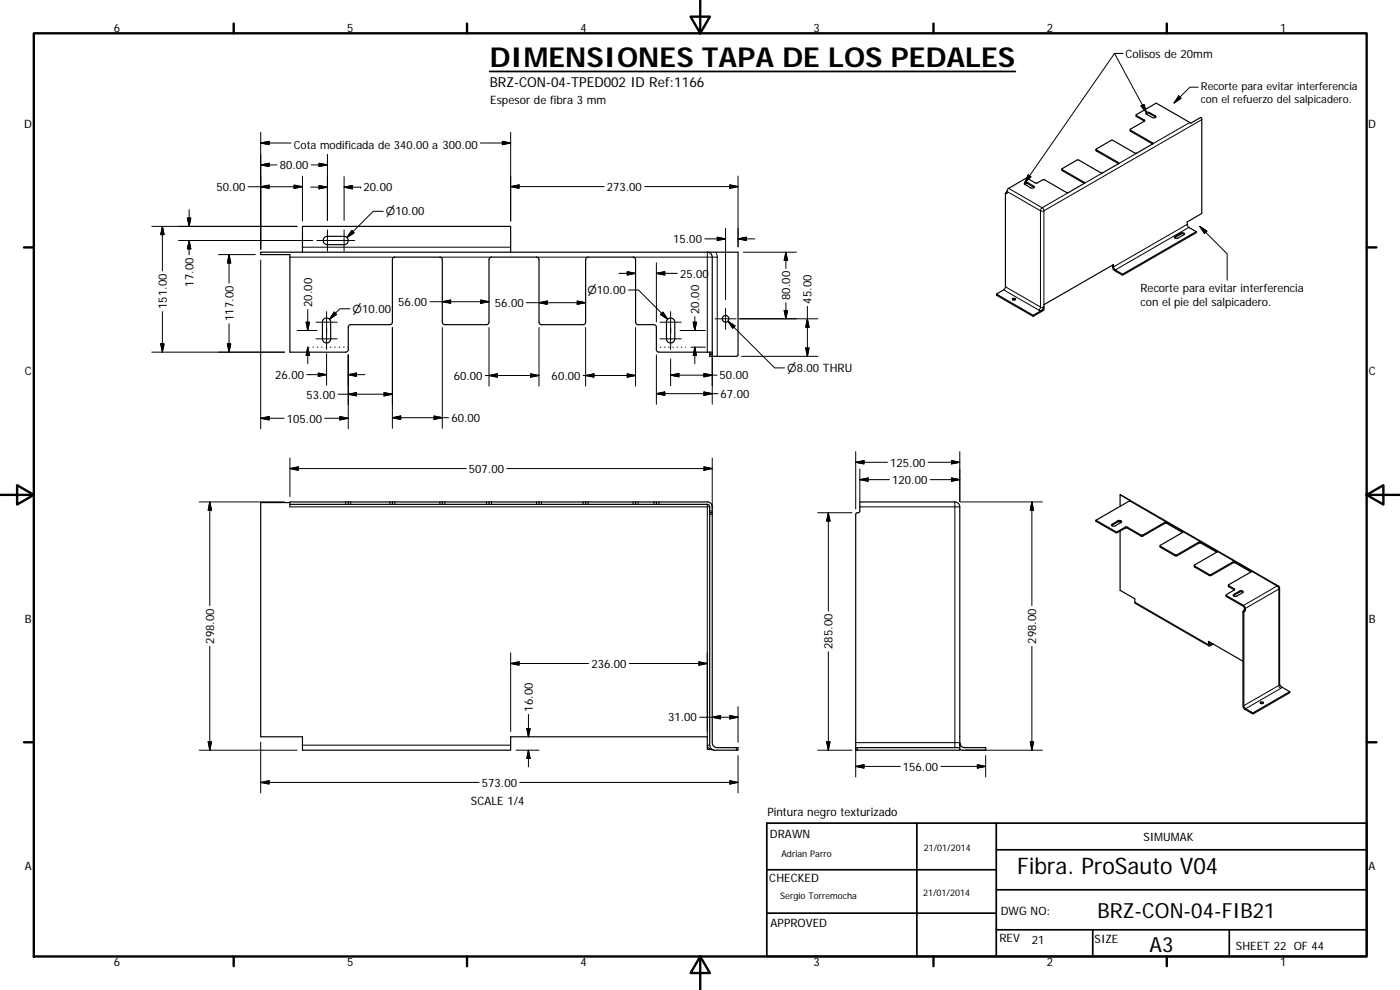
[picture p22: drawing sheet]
<svg xmlns="http://www.w3.org/2000/svg" width="420mm" height="297mm" viewBox="0 0 420 297" stroke-linecap="round" stroke-linejoin="round" font-family="sans-serif">
<defs><g id="words">
<text font-size="8.2" x="147" y="20.1">DIMENSIONES TAPA DE LOS PEDALES</text>
<text font-size="6.9" x="305.3" y="262.2">Fibra. ProSauto V04</text>
<g font-size="6.3">
<text x="329.4" y="275.4">BRZ-CON-04-FIB21</text>
<text x="345" y="285.6">A3</text>
</g>
<text font-size="4.1" x="147" y="26.2">BRZ-CON-04-TPED002 ID Ref:1166</text>
<g font-size="3.5">
<text x="34.2" y="9.6">6</text>
<text x="104.2" y="9.6">5</text>
<text x="174.2" y="9.6">4</text>
<text x="244.2" y="9.6">3</text>
<text x="314.2" y="9.6">2</text>
<text x="384.2" y="9.6">1</text>
<text x="337.8" y="17.4">Colisos de 20mm</text>
<text x="147.1" y="31.2">Espesor de fibra 3 mm</text>
<text x="7.3" y="38.4">D</text>
<text x="410.6" y="38.4">D</text>
<text x="83.9" y="50.8">80.00</text>
<text x="65" y="57.3">50.00</text>
<text x="109.1" y="57.4">20.00</text>
<text x="182.1" y="57.3">273.00</text>
<text x="202" y="72.9">15.00</text>
<text x="204.1" y="83.3">25.00</text>
<text x="58" y="86" transform="rotate(-90 58 86)">17.00</text>
<text x="50" y="92.7" transform="rotate(-90 50 92.7)">151.00</text>
<text x="93.7" y="92.1" transform="rotate(-90 93.7 92.1)">20.00</text>
<text x="119.5" y="91.8">56.00</text>
<text x="148.5" y="92.1">56.00</text>
<text x="209.8" y="94.2" transform="rotate(-90 209.8 94.2)">20.00</text>
<text x="237.1" y="90" transform="rotate(-90 237.1 90)">80.00</text>
<text x="243.6" y="91.1" transform="rotate(-90 243.6 91.1)">45.00</text>
<text x="70" y="96.3" transform="rotate(-90 70 96.3)">117.00</text>
<text x="7.4" y="112.6">C</text>
<text x="82.6" y="113.7">26.00</text>
<text x="136.2" y="113.9">60.00</text>
<text x="165.6" y="113.9">60.00</text>
<text x="216" y="113.9">50.00</text>
<text x="410.8" y="112.6">C</text>
<text x="92" y="119.6">53.00</text>
<text x="216.3" y="119.4">67.00</text>
<text x="86.1" y="126.8">105.00</text>
<text x="135.5" y="126.6">60.00</text>
<text x="140.7" y="141.9">507.00</text>
<text x="267.1" y="140">125.00</text>
<text x="267.7" y="145.2">120.00</text>
<text x="7.4" y="186.9">B</text>
<text x="410.8" y="186.9">B</text>
<text x="64.3" y="193.1" transform="rotate(-90 64.3 193.1)">298.00</text>
<text x="249.8" y="194.7" transform="rotate(-90 249.8 194.7)">285.00</text>
<text x="310.9" y="193.1" transform="rotate(-90 310.9 193.1)">298.00</text>
<text x="177.5" y="200.3">236.00</text>
<text x="159.9" y="213.5" transform="rotate(-90 159.9 213.5)">16.00</text>
<text x="200.5" y="216.5">31.00</text>
<text x="271" y="231.2">156.00</text>
<text x="144.6" y="236">573.00</text>
<text x="141.3" y="241.6">SCALE 1/4</text>
<text x="230.3" y="244.9">Pintura negro texturizado</text>
<text x="231.1" y="251.4">DRAWN</text>
<text x="343.2" y="252.3">SIMUMAK</text>
<text x="7.4" y="261.1">A</text>
<text x="410.8" y="261.1">A</text>
<text x="230.9" y="264.6">CHECKED</text>
<text x="300.3" y="274.5">DWG NO:</text>
<text x="231.3" y="278.2">APPROVED</text>
<text x="299.9" y="282.6">REV</text>
<text x="309.7" y="283.3">21</text>
<text x="328.5" y="283">SIZE</text>
<text x="370.9" y="285.1">SHEET 22 OF 44</text>
<text x="34.2" y="289.9">6</text>
<text x="104.2" y="289.9">5</text>
<text x="174.2" y="289.9">4</text>
<text x="244.2" y="289.9">3</text>
<text x="314.2" y="289.9">2</text>
<text x="384.2" y="289.9">1</text>
</g>
<g font-size="3.4">
<text x="88.1" y="44.6">Cota modificada de 340.00 a 300.00</text>
<text x="342.3" y="87.5">Recorte para evitar interferencia</text>
<text x="342.3" y="91.7">con el pie del salpicadero.</text>
</g>
<g font-size="3.3">
<text x="360.4" y="27.1">Recorte para evitar interferencia</text>
<text x="360.4" y="31">con el refuerzo del salpicadero.</text>
<text x="115.8" y="64.6">⌀10.00</text>
<text x="176.3" y="88.2">⌀10.00</text>
<text x="105.8" y="93.9">⌀10.00</text>
<text x="236.3" y="111.7">⌀8.00 THRU</text>
</g>
<g font-size="2.7">
<text x="234.5" y="257.1">Adrian Parro</text>
<text x="277.3" y="255.2">21/01/2014</text>
<text x="234.2" y="269.7">Sergio Torremocha</text>
<text x="277" y="268.7">21/01/2014</text>
</g>
</g></defs>
<g fill="none" stroke="#000" stroke-width=".36">
<path d="M339.2 38.9l.1 .5 6.6 3.8M341 34.5l.1 .5 2.4 1.3M343.5 36.3v-.3l-2.4-1.3-.1-.3 6-3.5 10.3 6.1 3.1-1.8 .2 .3 .1 28.6-4.4 2.5v1.1l.4 .4 2.3 1.4M343.5 36.3l-4.2 2.4-.1 .3 6.8 3.9-.1 .3M343.9 34.2l.9-.2 2.1 1.2M344 33.8l.8-.1 1.9 1.1a.46 .46 0 0 1-.1 .6 .46 .46 0 0 1-.6-.1l-1.9-1-.2-.3zM302.2 57.8l-.4 .2M307.4 54.9l1.1-.1 1.8 1.1a.57 .57 0 0 1-.3 .6 .57 .57 0 0 1-.7-.1l-1.8-1.2zM307.4 55.2l.9-.1 2 1.2M318.7 50.8l.1 .4 6.6 3.8M325.4 55l-4.8 2.8h-.4l-6.8-3.9-2.4 1.1-3.1-1.5-5.2 3a1.39 1.39 0 0 0-.5 1.5h-.5v28l-.4 .9-2.2 1.4 11 6.3M328.9 44.8l.1 .5 6.7 3.8"/>
<path d="M335.7 49.1l-4.9 2.8-7.2-3.9h-.4l-4.5 2.7 .1 .2 6.6 3.8v.3M345.9 43.2l-4.9 2.8h-.4l-6.7-3.9-4.9 2.6v.3l6.7 3.8v.3M97.3 71.3l1-.4h5a1.25 1.25 0 0 1 1.2 1.3 1.25 1.25 0 0 1-1.2 1.2h-5a1.25 1.25 0 0 1-1.2-.7 1.25 1.25 0 0 1 .2-1.4zM153.3 75.7v-7.8h-62.5v7.8M212.3 75.7h9.2v30.9l-.5 .3h-7.2M212.3 75.7h-134.1v.7h8.8v29.3l16.9-.1 .6-.5v-6.9l.4-.7 12.1-.1 .5-.2 .3-.5v-18.8l.2-.5 .5-.2h13.5l.7 .3v19.2l.3 .5 .5 .2h12.5l.5-.2 .3-.5v-18.8v-.4l.5-.3 14.1 .1 .4 .6v18.8l.2 .5 .5 .2h12.5l.5-.2 .3-.5 .1-19.2 .6-.3h13.7l.5 .7 .1 18.9 .5 .6h4.9l.7 .4 .2 7.5 .6 .4h16.1M212.3 75.7a1.45 1.45 0 0 1 1.5 1.5v28.5M352.5 71l2.1-1.1a.52 .52 0 0 1 .5-.1 .52 .52 0 0 1 .3 .6l-1.9 1a.56 .56 0 0 1-.6 .2 .56 .56 0 0 1-.4-.6zM355.4 70.3l-.8-.1-2.1 1.2M359 69.5v.3l-22.1 12.8-2.7-1.7-.3-1.4M359 69.5l-22.1 12.8v.3M97.2 95.7a1.24 1.24 0 0 1 1.3-.2 1.24 1.24 0 0 1 .7 1.2v5a1.24 1.24 0 0 1-1.2 1.2 1.24 1.24 0 0 1-1.2-1.2v-5z"/>
<path d="M200.4 95.7a1.26 1.26 0 0 1 1.4-.2 1.26 1.26 0 0 1 .7 1.2v5a1.25 1.25 0 0 1-1.2 1.2 1.25 1.25 0 0 1-1.3-1.2v-5zM299.1 88.2l.1 .4 10.9 6.3M303.9 89.9h.8M304 89.6a.46 .46 0 0 1 .5-.1 .46 .46 0 0 1 .2 .4 .43 .43 0 0 1-.5 .2 .43 .43 0 0 1-.2-.5zM310.1 94.6v.3M313.3 92.1l-.6 1-2.6 1.5M336.9 82.3l-2.5-1.5-.2-.6v-.8l-20.9 12v1.6l-3.2 1.9M213 105.7v1.2h.8M213.8 105.7v1.2M87 151.3v.8M87 150.8h-8.8v70.3h12.6v4h62.5v-4h59v3.8l1.7 .1M87 151.3h17.5"/>
<path d="M104.5 151.3h13.3M104.5 150.6v.7M104.5 150.6h-17.5v.7M104.5 150.6h13.3M117.8 151.3h14.9M117.8 150.6v.7M117.8 150.6h14.9M132.7 151.3h14.1M146.8 151.3h15M146.8 150.6h-14.1v.7M146.8 150.6v.7M146.8 150.6h15"/>
<path d="M161.8 151.3h14M175.8 151.3h14.9M175.8 150.6h-14v.7M175.8 150.6v.7M175.8 150.6h14.9M190.7 150.6h6.3M190.7 151.3h6.3M190.7 150.6v.7M197 151.3v-.7h15.3a1.45 1.45 0 0 1 1.5 1.5v1.7M197 151.3h15.3l.4 .1 .3 .5v1.9M213 153.8h.8v69a1.48 1.48 0 0 0 1.5 1.5h6.2v.8h-7a1.6 1.6 0 0 1-1.5-1.5zM328.9 156.1l6.2 3.5 3-1.5 4.3 2.4h.6l6.9-3.9 5 2.8v.4"/>
<path d="M328.9 156.1l10.4-5.9-3-1.7 47.5 27.4 .2 .5v29l.6 .7 2.5 1.4M328.9 156.1v.3l6.2 3.5 3-1.5 4.6 2.5 7.2-4 5 2.9M333.7 157.4l1.8-1.1a.51 .51 0 0 1 .7-.2 .51 .51 0 0 1 .2 .7l-1.7 1a.57 .57 0 0 1-.7 .1 .57 .57 0 0 1-.3-.5zM336.2 159.3v17.8l4.4 2.6 .1 1.3 22.1 12.8M336.2 148.4v3.5M336.2 156.5v.4M336.5 156.7l-1-.2-1.8 1.2M354.9 159.8l-6.6 3.8-.1 .2 4.8 2.7 7.1-3.9 5.1 2.8v.3M348.2 163.7l.1 .5 4.5 2.6h.4l6.8-3.9 5.2 2.8M358.4 169.7l.1 .4 4.6 2.6 7.1-3.9h.4l4.8 2.8M365.2 165.7l-6.7 3.8-.1 .2 4.5 2.7h.4l7.1-3.9 5 2.8v.3M368 178.6l.1 .4 5.1 2.9 .3 .5v.6l-.5 .5v28.5l.3 .6 2.5 1.5h.4l10.9-6.3v-.3"/>
<path d="M368.6 175.6l.2 .4 1.6 1M370.2 178.4l1.8-1.1a.51 .51 0 0 1 .7-.1 .51 .51 0 0 1 .2 .6l-1.7 1.1a.58 .58 0 0 1-.7 .1 .58 .58 0 0 1-.3-.6zM370.4 177l-2.4 1.6 5.2 3.1 .5 .9v.7l-.4 .5 .1 28.4 2.4 1.6h.4l10.9-6.3M373.1 177.7l-.9-.1-2 1.2M375.4 171.6l-6.6 3.8-.1 .3 1.7 1v.3M362.9 192.6l.2 .7 .7-.2M364.1 193.2l-1.3 .6-.1-1.4 10.3 6M378.3 210.7a.47 .47 0 0 1 .5-.2 .47 .47 0 0 1 .3 .5 .47 .47 0 0 1-.5 .2 .47 .47 0 0 1-.3-.5zM378.3 211h.8M256.8 224.3h31.2v.8h-31.2zM288 222.8v-70.7a1.45 1.45 0 0 0-1.4-1.5h-28.5v2.7a.85 .85 0 0 1-1.1 .6l-.2 .4v70M288 224.3v-1.5a1.48 1.48 0 0 0 1.5 1.5h6.3v.8h-7l-.8-.2"/>
<circle cx="217.8" cy="95.7" r="1"/>
</g>
<g fill="none" stroke="#000" stroke-width=".3">
<path d="M337 16h-2.5l-26.9 38.8M337 16h-2.5l9.6 17.8M78.2 39.7v35.1M153.3 39.7v26.6M339.3 39.1v.3M341.1 34.7v.3M342.4 31.8l.9-.5 .8 2.5zM343.5 36v.3M345 33.8v.3M346.7 34.8v.3M353.7 28.8l.7 .7-2 1.4zM357.1 36.7l-11.2 6.5v-.3"/>
<path d="M359.6 26.2h-2.5l-4.7 4.7M360.7 35.9l-47.4 27.3M74.5 56h16.3M78.2 42.9l2.6-.5v1zM78.2 56l2.6-.5v1zM78.2 49.5l2.6-.5v1zM78.2 49.5h4.9M87.3 42.9h-9.1M88.3 55.5l2.5 .5-2.5 .5zM90.8 52.9v13.4M93.4 49.5h4.9M95.7 55.7l2.6 .5-2.6 .5z"/>
<path d="M95.7 49l2.6 .5-2.6 .5zM98.3 46.3v19.8M98.3 56.2h-5.1M103.3 56.2l2.5-.5v1zM103.3 56.2h5M103.3 53v13.1M108.3 56.2h.1M144.2 42.9h9.1M150.8 42.4l2.5 .5-2.5 .5zM153.3 56l2.5-.5v1zM153.3 56h28M193.5 56h28"/>
<path d="M219 55.5l2.5 .5-2.5 .5zM221.5 52.8v21.3M302.2 57.8l-.3 .2M302.2 57.4l10.1 5.8M302.2 57.9l-.2 .1M302.7 56.5l10.1 5.8M308.5 54.8v.3M308.6 52.5l.8 .6-1.8 1.7zM310.2 55.9v.3M318.8 50.9v.3M320.6 57.8l-7.8 4.5M329 45v.3"/>
<path d="M330.9 51.9l-5.5 3.1v-.3M341.2 46l-5.5 3.1v-.3M45.6 67.9h43.6M48.7 67.9v13.4M48.7 67.9l.5 2.5h-1zM53.6 72.2h40.2M56.2 65.4h1.1l-.5 2.5zM56.8 62.9v5M56.8 72.2v4.3M56.8 72.2l.5 2.5h-1.1zM65.6 76.4h11M68.7 76.4l.5 2.5h-.9z"/>
<path d="M68.7 76.4v8.5M78.2 78v50.7M87 77.2h31.5M90.8 74.2h62.5M95.1 72.2h11.3M98.3 69v6.3M103.3 69v6.3M105.5 69.2l.8 .7-2.2 1.4zM115 63.4h-3l-7.9 7.9M132 77.2h15.5M161 77.2h15.5M190 77.2h22.3"/>
<path d="M197 78.8v17.8M211.5 71.7h6.3M212.3 75.7v1.5M212.3 77.2v28.5M214.9 75.7l.4 1.5h-3M215.3 71.2l2.5 .5-2.5 .5zM215.3 77.2v29.7M217.8 68.5v21.4M221.5 71.7l2.5-.5v1zM221.5 71.7h5M223.1 75.7h15.9M235.8 75.7v4.8"/>
<path d="M235.8 75.7l.6 2.4h-1.1zM312.3 63.2h1M312.3 63.2v28.9M312.8 62.3l-.5 .9M312.8 62.3l.5 .9M313.3 63.2v28.2M352.6 70.9v.3M354.4 69.9v.3M356.3 67.3l-22.1 12.8M356.8 68.2l-22.1 12.8M360.1 67.9l2.1 1.4-.7 .7zM360.1 67.9l8.2 8.3v7.9"/>
<path d="M48.7 93.5v12.2M68.7 97.1v8.6M89.2 99.2h6M91.9 96.7h1l-.5 2.5zM92.4 92.9v6.3M94.8 96.7h6.4M98 93.5v11.3M100.3 93.6l.7 .8-2.1 1.4zM105 92.6h-3l-3.1 3.2M117.8 98.3v30.2M129 90.5h17.8M132.7 98.3v30.2"/>
<path d="M132.7 90.5l2.5-.5v1zM144.3 90l2.5 .5-2.5 .5zM146.8 98.3v17.5M158 90.8h17.8M161.8 98.3v17.5M161.8 90.8l2.4-.5v1zM173.2 90.3l2.6 .5-2.6 .5zM175.8 98.3v17.5M185.8 82h4.9M188.2 81.5l2.5 .5-2.5 .5zM188.6 87h3l8.8 8.8M190.7 98.3v17.5"/>
<path d="M197 82h6.3M197 82l2.5-.5v1zM198.1 96.7h6.3M199 93.6l1.4 2.2-2.2-1.4zM201.3 93.5v11.3M204.1 99.2h7.6M208 96.7h1l-.5 2.5zM208.5 95v4.2M214.6 95.7h6.3M217.8 92.5v6.3M218.4 96.4l14.1 14h3M218.4 96.4l2.2 1.4-.7 .7z"/>
<path d="M221.9 95.7h23.6M235.3 93.2h1.1l-.6 2.5zM235.8 90.8v4.9M242.3 91.9v15M242.3 95.7l.5 2.5h-1zM299.2 88.3v.3M301.2 87l10.5 6M301.7 86l10.6 6.1M312.3 92.1l-.6 .9 .7 .3M312.3 92.1h1M45.6 105.7h39.8M48.2 103.2h1l-.5 2.5z"/>
<path d="M68.3 103.2h.9l-.5 2.5zM92.1 112.4h5.9M92.4 104.2l.5 2.5h-1zM92.4 104.2v5M92.6 104.2h.1M93.9 104.2h.1M94.8 101.7h6.4M95.2 104.2h.2M95.5 111.9l2.5 .5-2.5 .5zM96.5 104.2h.2M97.8 104.2h.2M98 106.1v9.5"/>
<path d="M99.1 104.2h.2M100.4 104.2h.2M101.5 118.3h16.3M101.8 104.2h.2M103.1 104.2h.2M104.4 104.2h.1M104.5 112.4h5M104.5 118.3l2.5-.5v1zM104.5 112.4l2.5-.5v1zM104.5 106.5v22.2M115.2 117.8l2.6 .5-2.6 .5zM145.6 112.7h16.2"/>
<path d="M146.8 112.7l2.5-.5v1zM159.2 112.2l2.6 .5-2.6 .5zM175 112.7h15.7M175.8 112.7l2.5-.5v1zM188.2 112.2l2.5 .5-2.5 .5zM197 104.2h.1M197 106.5v14.8M197 118.1l2.5-.5v1zM197 118.1h18.5M198.1 101.7h6.3M198.2 104.2h.1M199.4 104.2h.2"/>
<path d="M200.7 104.2h.2M201.3 107.7v8M201.3 112.6l2.4-.5v1zM201.3 112.6h13.9M201.9 104.2h.2M203.2 104.2h.1M204.4 104.2h.2M205.7 104.2h.1M207.4 104.2h4.3M208.5 104.2v5M208.5 104.2l.5 2.5h-1zM211.3 117.6l2.5 .5-2.5 .5z"/>
<path d="M211.3 112.1l2.5 .5-2.5 .5zM213 106.2h.8M213 106.4h.8M213.8 107.3v14M222.6 106.9h22.9M241.8 104.4h1l-.5 2.5zM78.2 125.5l2.6-.5v1zM78.2 125.5h7.1M87 137.4v11.6M97.5 125.5h7M102 125l2.5 .5-2.5 .5zM117.8 125.3l2.5-.5v1z"/>
<path d="M117.8 125.3h16.9M130.3 124.8l2.4 .5-2.4 .5zM213.8 137.4v15.3M256.8 135.5v17.2M256.8 138.7l2.5-.5v1zM256.8 138.7h9.5M278.5 138.7h9.5M285.5 138.2l2.5 .5-2.5 .5zM288 135.5v15M59.8 150.6h25.6M63 150.6v31.1M63 150.6l.5 2.5h-1z"/>
<path d="M87 140.6l2.5-.5v1zM87 140.6h52.9M87 152.1h125.3v69M103.7 150.6v.7M105.3 150.6v.7M117 150.6v.7M118.5 150.6v.7M132 150.6v.7M133.5 150.6v.7M146 150.6v.7M147.5 150.6v.7M152.1 140.6h61.7"/>
<path d="M161 150.6v.7M162.5 150.6v.7M175 150.6v.7M176.5 150.6v.7M190 150.6v.7M191.5 150.6v.7M196.2 150.6v.7M197.7 150.6v.7M211.3 140.1l2.5 .5-2.5 .5zM212.3 151.3v.1a.5 .5 0 0 0 0 .6 .5 .5 0 0 0 .6 .1h.1M213 154.3h.8M213 153.3h.8"/>
<path d="M245.4 153.8h10.3M248.6 153.8l.5 2.5h-1zM248.6 153.8v29.5M258.1 152.1h28.5M258.1 140.7v9.8M258.1 143.9l2.5-.5v1zM258.1 143.9h8.8M279.1 143.9h8.9M285.5 143.4l2.5 .5-2.5 .5zM286.6 152.1h1.4M286.6 150.6v1.5M286.6 152.1v70.7"/>
<path d="M288.2 150.6h24.7M309.7 150.6v31.1M309.7 150.6l.5 2.5h-1zM333.8 157.3v.3M334.8 159.5v.3M335.4 159.5v.3M335.5 156.3v.2M337.7 158.1v.3M338.3 158.1v.3M339 150.3l11.1 6.4v.3M349.6 156.7v.3M354.9 159.8v-.4l5.5 3.2v.3"/>
<path d="M342.4 160.5v.3M343 160.5v.3M348.3 163.9v.3M352.7 166.5v.3M353.2 166.5v.3M358.5 169.8v.3M359.8 162.6v.3M362.9 172.4v.3M363.5 172.4v.3M365.2 165.7v-.3l5.4 3.2v.2M368.1 178.7v.3M368.8 175.7v.3"/>
<path d="M370.1 168.6v.2M370.3 178.4v.2M370.4 176.7v.3M372 177.3v.3M375.4 171.6v-.3l7.9 4.5M383.3 175.8l.5 .9M383.3 175.8l-10.1 5.9M383.6 175.8h-.3M383.8 176.7l-10.1 5.9M383.8 176.7v29M384 176.4l-.2 .3M63 193.9v31.2"/>
<path d="M153.3 195.9v23.6M153.3 199.1l2.5-.5v1zM153.3 199.1h23.4M188.8 199.1h23.5M209.8 198.6l2.5 .5-2.5 .5zM248.6 195.5v29.6M309.7 193.9v31.2M340.6 180.7l22.1 12.7M362.9 193l.6 .3M373 183.6l.3 .2M373.2 183.3l.3 .2M373.3 183.3l.3 .1"/>
<path d="M373.5 182.9l.2 .2M158.1 218.6h1l-.5 2.5zM158.6 214.3v6.8M210 215.2h11.5M213.8 215.2l2.4-.5v1zM219 214.7l2.5 .5-2.5 .5zM221.5 212v10.7M375.8 213.8v.3M376.2 213.8v.3M383.8 205.7v.1a.48 .48 0 0 0 .3 .6 .48 .48 0 0 0 .6-.2M383.8 205.7l-10.5 6M384 205.4l-.2 .3"/>
<path d="M384.3 206.6l-10.5 6M59.8 225.1h29.4M62.5 222.6h1l-.5 2.5zM78.2 234.8l2.6-.5v.9zM78.2 234.8h65.6M78.2 222.7v15.2M90.8 223.6h62.5M154.8 225.1h7M156 234.8h65.5M158.6 225.1v5M158.6 225.1l.5 2.5h-1zM213 223.6a.4 .4 0 0 0-.6 0 .4 .4 0 0 0 .1 .6l.9 .7"/>
<path d="M219 234.3l2.5 .5-2.5 .4zM221 224.3v.8M221.5 226.7v11.2M245.4 225.1h10.3M248.1 222.6h1l-.5 2.5zM256.8 222.8h29.8M256.8 224.4v8.7M256.8 230l2.5-.6v1.1zM256.8 230h13.4M257.3 224.3v.8M282.4 230h13.4M286.6 222.8v1.5"/>
<path d="M286.6 222.8h1.4M289.7 225.1h23.2M293.3 229.4l2.5 .6-2.5 .5zM295.8 226.7v6.4M309.2 222.6h1l-.5 2.5z"/>
</g>
<g fill="none" stroke="#000" stroke-width=".71">
<path d="M10.1 10h400.1v277h-400.1zM70.1 7.1v2.9M140.2 7.1v2.9M207.3 5h5.8l-2.9 5zM210.2 0v10M280.2 7.1v2.9M350.2 7.1v2.9M7.2 74.2h2.9M410.2 74.2h2.9M.2 148.5h9.9M5.1 145.6l5 2.9-5 2.9zM410.2 148.5l5-2.9v5.8z"/>
<path d="M410.2 148.5h9.9M7.2 222.7h2.9M410.2 222.7h2.9M70.1 287v2.9M140.2 287v2.9M210.2 287l2.9 5h-5.8zM210.2 287v10M280.2 287v2.9M350.2 287v2.9"/>
</g>
<path d="M230.1 247h180.1v40h-180.1zM275.2 247v40M299 255h111.2M299 247v40M230.1 274h68.9M230.1 261h68.9M299 279h111.2M299 267h111.2M327.9 279v8M368.9 279v8" fill="none" stroke="#000" stroke-width=".51"/>
<path d="M146.9 21.4h157.8" fill="none" stroke="#000" stroke-width=".53"/>
<g fill="#000" stroke="#000" stroke-width=".3">
<path d="M342.4 31.8l.9-.5 .8 2.5zM353.7 28.8l.7 .7-2 1.4zM78.2 42.9l2.6-.5v1zM78.2 56l2.6-.5v1zM78.2 49.5l2.6-.5v1zM88.3 55.5l2.5 .5-2.5 .5zM95.7 55.7l2.6 .5-2.6 .5zM95.7 49l2.6 .5-2.6 .5zM103.3 56.2l2.5-.5v1zM150.8 42.4l2.5 .5-2.5 .5zM153.3 56l2.5-.5v1zM219 55.5l2.5 .5-2.5 .5z"/>
<path d="M308.6 52.5l.8 .6-1.8 1.7zM48.7 67.9l.5 2.5h-1zM56.2 65.4h1.1l-.5 2.5zM56.8 72.2l.5 2.5h-1.1zM68.7 76.4l.5 2.5h-.9zM105.5 69.2l.8 .7-2.2 1.4zM215.3 71.2l2.5 .5-2.5 .5zM221.5 71.7l2.5-.5v1zM235.8 75.7l.6 2.4h-1.1zM360.1 67.9l2.1 1.4-.7 .7zM91.9 96.7h1l-.5 2.5zM100.3 93.6l.7 .8-2.1 1.4z"/>
<path d="M132.7 90.5l2.5-.5v1zM144.3 90l2.5 .5-2.5 .5zM161.8 90.8l2.4-.5v1zM173.2 90.3l2.6 .5-2.6 .5zM188.2 81.5l2.5 .5-2.5 .5zM199 93.6l1.4 2.2-2.2-1.4zM197 82l2.5-.5v1zM208 96.7h1l-.5 2.5zM218.4 96.4l2.2 1.4-.7 .7zM235.3 93.2h1.1l-.6 2.5zM242.3 95.7l.5 2.5h-1zM48.2 103.2h1l-.5 2.5z"/>
<path d="M68.3 103.2h.9l-.5 2.5zM92.4 104.2l.5 2.5h-1zM95.5 111.9l2.5 .5-2.5 .5zM104.5 118.3l2.5-.5v1zM104.5 112.4l2.5-.5v1zM115.2 117.8l2.6 .5-2.6 .5zM146.8 112.7l2.5-.5v1zM159.2 112.2l2.6 .5-2.6 .5zM175.8 112.7l2.5-.5v1zM188.2 112.2l2.5 .5-2.5 .5zM197 118.1l2.5-.5v1zM201.3 112.6l2.4-.5v1z"/>
<path d="M208.5 104.2l.5 2.5h-1zM211.3 117.6l2.5 .5-2.5 .5zM211.3 112.1l2.5 .5-2.5 .5zM241.8 104.4h1l-.5 2.5zM78.2 125.5l2.6-.5v1zM102 125l2.5 .5-2.5 .5zM117.8 125.3l2.5-.5v1zM130.3 124.8l2.4 .5-2.4 .5zM256.8 138.7l2.5-.5v1zM285.5 138.2l2.5 .5-2.5 .5zM63 150.6l.5 2.5h-1zM87 140.6l2.5-.5v1z"/>
<path d="M211.3 140.1l2.5 .5-2.5 .5zM248.6 153.8l.5 2.5h-1zM258.1 143.9l2.5-.5v1zM285.5 143.4l2.5 .5-2.5 .5zM309.7 150.6l.5 2.5h-1zM153.3 199.1l2.5-.5v1zM209.8 198.6l2.5 .5-2.5 .5zM158.1 218.6h1l-.5 2.5zM213.8 215.2l2.4-.5v1zM219 214.7l2.5 .5-2.5 .5zM62.5 222.6h1l-.5 2.5zM78.2 234.8l2.6-.5v.9z"/>
<path d="M158.6 225.1l.5 2.5h-1zM219 234.3l2.5 .5-2.5 .4zM248.1 222.6h1l-.5 2.5zM256.8 230l2.5-.6v1.1zM293.3 229.4l2.5 .6-2.5 .5zM309.2 222.6h1l-.5 2.5z"/>
</g>
<use href="#words"/>
</svg>
